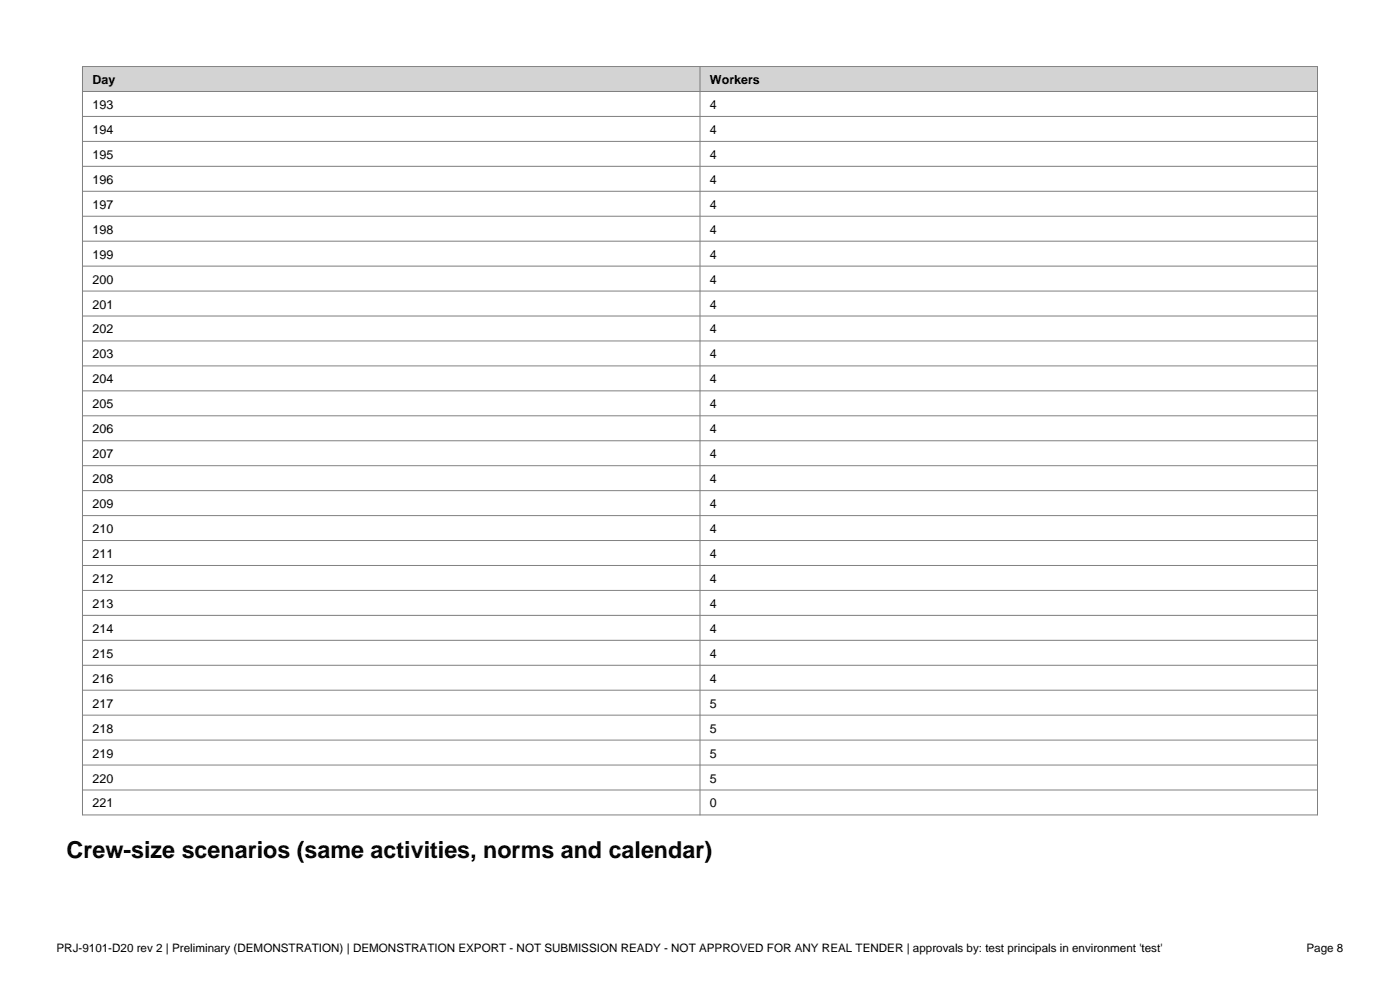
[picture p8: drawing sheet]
<svg xmlns="http://www.w3.org/2000/svg" width="297mm" height="210mm" viewBox="0 0 297 210" stroke-linecap="round" stroke-linejoin="round" font-family="sans-serif">
<defs><g id="words">
<text font-size="4.9" x="14.1" y="182">Crew-size scenarios (same activities, norms and calendar)</text>
<g font-size="2.6">
<text x="19.6" y="17.8">Day</text>
<text x="150.6" y="17.8">Workers</text>
<text x="19.6" y="23.1">193</text>
<text x="150.6" y="23.1">4</text>
<text x="19.6" y="28.4">194</text>
<text x="150.6" y="28.4">4</text>
<text x="19.6" y="33.7">195</text>
<text x="150.6" y="33.7">4</text>
<text x="19.6" y="39">196</text>
<text x="150.6" y="39">4</text>
<text x="19.6" y="44.3">197</text>
<text x="150.6" y="44.3">4</text>
<text x="19.6" y="49.6">198</text>
<text x="150.6" y="49.6">4</text>
<text x="19.6" y="54.9">199</text>
<text x="150.6" y="54.9">4</text>
<text x="19.6" y="60.2">200</text>
<text x="19.6" y="65.4">201</text>
<text x="150.6" y="60.2">4</text>
<text x="150.6" y="65.4">4</text>
<text x="19.6" y="70.7">202</text>
<text x="150.6" y="70.7">4</text>
<text x="19.6" y="76">203</text>
<text x="150.6" y="76">4</text>
<text x="19.6" y="81.3">204</text>
<text x="150.6" y="81.3">4</text>
<text x="19.6" y="86.6">205</text>
<text x="150.6" y="86.6">4</text>
<text x="19.6" y="91.9">206</text>
<text x="150.6" y="91.9">4</text>
<text x="19.6" y="97.2">207</text>
<text x="150.6" y="97.2">4</text>
<text x="19.6" y="102.5">208</text>
<text x="19.6" y="107.8">209</text>
<text x="150.6" y="102.5">4</text>
<text x="150.6" y="107.8">4</text>
<text x="19.6" y="113.1">210</text>
<text x="150.6" y="113.1">4</text>
<text x="19.6" y="118.4">211</text>
<text x="150.6" y="118.4">4</text>
<text x="19.6" y="123.7">212</text>
<text x="150.6" y="123.7">4</text>
<text x="19.6" y="128.9">213</text>
<text x="150.6" y="128.9">4</text>
<text x="19.6" y="134.2">214</text>
<text x="150.6" y="134.2">4</text>
<text x="19.6" y="139.5">215</text>
<text x="150.6" y="139.5">4</text>
<text x="19.6" y="144.8">216</text>
<text x="150.6" y="144.8">4</text>
<text x="19.6" y="150.1">217</text>
<text x="19.6" y="155.4">218</text>
<text x="150.6" y="150.1">5</text>
<text x="150.6" y="155.4">5</text>
<text x="19.6" y="160.7">219</text>
<text x="150.6" y="160.7">5</text>
<text x="19.6" y="166">220</text>
<text x="150.6" y="166">5</text>
<text x="19.6" y="171.3">221</text>
<text x="150.6" y="171.3">0</text>
</g>
<g font-size="2.5">
<text x="12" y="202">PRJ-9101-D20 rev 2 | Preliminary (DEMONSTRATION) | DEMONSTRATION EXPORT - NOT SUBMISSION READY - NOT APPROVED FOR ANY REAL TENDER | approvals by: test principals in environment 'test'</text>
<text x="277.2" y="202">Page 8</text>
</g>
</g></defs>
<path d="M17.5 14.1h262v5.3h-262z" fill-rule="evenodd" fill="#d3d3d3"/>
<g fill="none" stroke="#808080" stroke-width=".21">
<path d="M17.5 14.1h262v158.8h-262zM17.5 19.4h262M148.5 14.1v158.8M17.5 24.7h262M17.5 30h262M17.5 35.3h262M17.5 40.6h262M17.5 45.9h262M17.5 51.2h262M17.5 56.5h262M17.5 61.7h262M17.5 67h262"/>
<path d="M17.5 72.3h262M17.5 77.6h262M17.5 82.9h262M17.5 88.2h262M17.5 93.5h262M17.5 98.8h262M17.5 104.1h262M17.5 109.4h262M17.5 114.7h262M17.5 120h262M17.5 125.2h262M17.5 130.5h262"/>
<path d="M17.5 135.8h262M17.5 141.1h262M17.5 146.4h262M17.5 151.7h262M17.5 157h262M17.5 162.3h262M17.5 167.6h262"/>
</g>
<use href="#words"/>
</svg>
